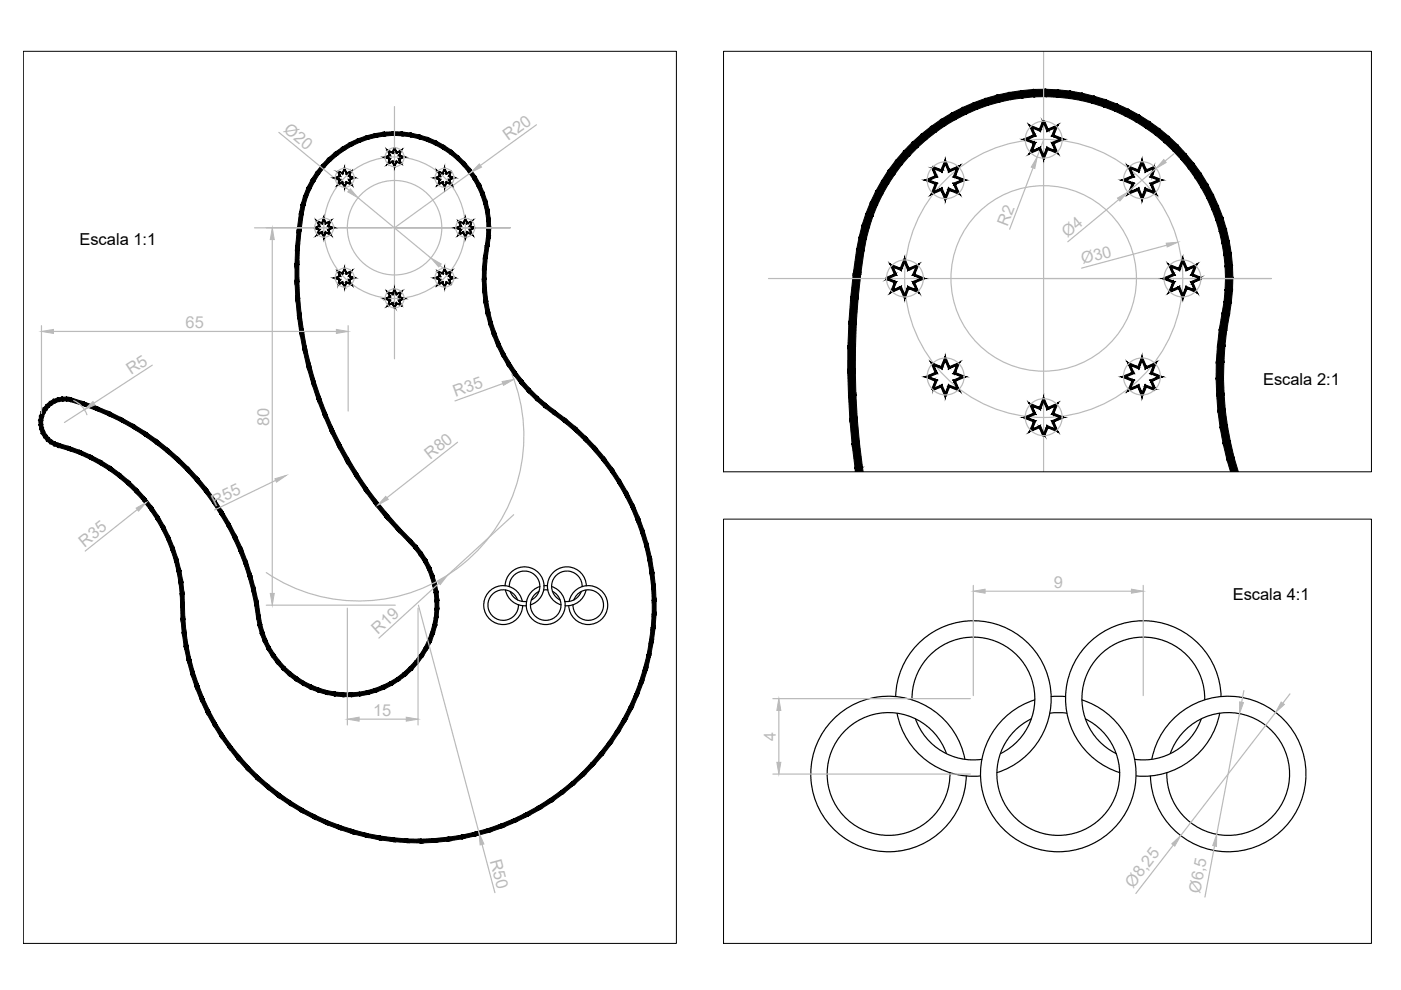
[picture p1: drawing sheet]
<svg xmlns="http://www.w3.org/2000/svg" width="297mm" height="210mm" viewBox="0 0 297 210" stroke-linecap="round" stroke-linejoin="round" font-family="sans-serif">
<defs><g id="words">
<g font-size="3.5" fill="#bababa">
<text x="60" y="27.8" transform="rotate(40 60 27.8)">Ø20</text>
<text x="107.8" y="30" transform="rotate(-36 107.8 30)">R20</text>
<text x="39.4" y="69.6">65</text>
<text x="27.8" y="79.6" transform="rotate(-33 27.8 79.6)">R5</text>
<text x="96.6" y="84.2" transform="rotate(-20 96.6 84.2)">R35</text>
<text x="57.1" y="90.3" transform="rotate(-90 57.1 90.3)">80</text>
<text x="91.2" y="97.5" transform="rotate(-38 91.2 97.5)">R80</text>
<text x="45.5" y="107.4" transform="rotate(-26 45.5 107.4)">R55</text>
<text x="17.9" y="116.1" transform="rotate(-39 17.9 116.1)">R35</text>
<text x="223.4" y="124.7">9</text>
<text x="80.1" y="134.6" transform="rotate(-42 80.1 134.6)">R19</text>
<text x="79.1" y="151.8">15</text>
<text x="164.5" y="157" transform="rotate(-90 164.5 157)">4</text>
<text x="103.8" y="182.5" transform="rotate(75 103.8 182.5)">R50</text>
<text x="240.2" y="188.4" transform="rotate(-52 240.2 188.4)">Ø8,25</text>
<text x="254.5" y="189.5" transform="rotate(-79 254.5 189.5)">Ø6,5</text>
</g>
<g font-size="3.5">
<text x="16.8" y="51.9">Escala 1:1</text>
<text x="267.8" y="81.7">Escala 2:1</text>
<text x="261.4" y="127.3">Escala 4:1</text>
</g>
<g font-size="3.4" fill="#bababa">
<text x="213.6" y="48" transform="rotate(-69 213.6 48)">R2</text>
<text x="226.3" y="50.4" transform="rotate(-39 226.3 50.4)">Ø4</text>
<text x="229.6" y="56" transform="rotate(-15 229.6 56)">Ø30</text>
</g>
</g></defs>
<!-- layer: 0 -->
<g fill="none" stroke="#000" stroke-width=".25">
<path d="M14.2 84.5a54.7 54.7 0 0 1 30.2 20.5M107.1 124.2a4.1 4.1 0 0 1 6.6-3.2 4.1 4.1 0 0 1-1.2 7.2M107.2 125.1a4.1 4.1 0 0 0 4.4 3.3M108 124.4a3.2 3.2 0 0 1 4.9-2.9 3.2 3.2 0 0 1-.3 5.7M108.2 125.4a3.2 3.2 0 0 0 3.5 2.1M109.7 127.2a3.2 3.2 0 0 0-5.2-1.3 3.2 3.2 0 0 0 .9 5.4 3.2 3.2 0 0 0 4.5-3.1M110.7 127.5a4.1 4.1 0 0 0-6.5-2.5 4.1 4.1 0 0 0 .6 7 4.1 4.1 0 0 0 6-3.6M114.3 125.4a3.2 3.2 0 0 0-1.1 4.9 3.2 3.2 0 0 0 5 0 3.2 3.2 0 0 0-1.1-4.9M114.5 124.4a4.1 4.1 0 0 0-2.1 6.3 4.1 4.1 0 0 0 6.6 0 4.1 4.1 0 0 0-2-6.3M115.3 125.1h.9M115.3 124.2h.8M120.7 127.5a4.1 4.1 0 0 1 6.5-2.5 4.1 4.1 0 0 1-.6 7 4.1 4.1 0 0 1-6-3.6"/>
<path d="M121.7 127.2a3.2 3.2 0 0 1 5.2-1.3 3.2 3.2 0 0 1-.9 5.4 3.2 3.2 0 0 1-4.5-3.1M123.2 125.4a3.2 3.2 0 0 1-3.5 2.1M123.4 124.4a3.2 3.2 0 0 0-4.9-2.9 3.2 3.2 0 0 0 .3 5.7M124.2 125.1a4.1 4.1 0 0 1-4.4 3.3M124.3 124.2a4.1 4.1 0 0 0-6.6-3.2 4.1 4.1 0 0 0 1.2 7.2M189.9 147.7a16.5 16.5 0 0 1 26.4-12.8 16.5 16.5 0 0 1-4.9 28.9M190.2 151.2a16.5 16.5 0 0 0 17.7 13.3M193.4 148.4a13 13 0 0 1 19.7-11.4 13 13 0 0 1-1 22.8M194.1 152.4a13 13 0 0 0 14.1 8.6M200.7 159.8a13 13 0 0 0-21.3-5.2 13 13 0 0 0 4 21.5 13 13 0 0 0 18-12.3M218.6 152.4a13 13 0 0 0-4.4 19.9 13 13 0 0 0 20.3 0 13 13 0 0 0-4.4-19.9M219.4 148.4a16.5 16.5 0 0 0-8.4 25.4 16.5 16.5 0 0 0 26.7 0 16.5 16.5 0 0 0-8.3-25.4"/>
<path d="M222.6 151.2l1.8-.1 1.8 .1M222.9 147.7h3M248.1 159.8a13 13 0 0 1 21.2-5.2 13 13 0 0 1-3.9 21.5 13 13 0 0 1-18-12.3M254.7 152.4a13 13 0 0 1-14.1 8.6M255.4 148.4a13 13 0 0 0-19.8-11.4 13 13 0 0 0 1.1 22.8M258.6 151.2a16.5 16.5 0 0 1-17.7 13.3M258.9 147.7a16.5 16.5 0 0 0-26.4-12.8 16.5 16.5 0 0 0 4.9 28.9M204.6 161a16.5 16.5 0 0 0-26.1-10.1 16.5 16.5 0 0 0 2.3 27.8 16.5 16.5 0 0 0 24.1-14.2M244.2 161a16.5 16.5 0 0 1 26.1-10.1 16.5 16.5 0 0 1-2.3 27.8 16.5 16.5 0 0 1-24.1-14.2"/>
</g>
<g fill="#000" stroke="#000" stroke-width=".21">
<path d="M71.6 36.4l.6 1-.5-1.1zM71.6 36.4l.6 1-.3-.1zM71.4 37.7l.8-.3-.3-.1zM70.8 37.7l1.1-.4-.5 .4zM70.8 37.7l1.4 .4-.8-.4zM70.8 37.7l1.4 .4-.3 .1zM71.9 38.2l-.1 .7 .4-.8zM71.9 38.2l-.1 .7-.3 .4zM71.8 38.9l-.3 .4 1.2-.7zM71.5 39.3l1.2-.7-.1 .2zM72.7 38.6l-.1 .2 .5 .6zM72.6 38.8l.5 .6v.5zM73.4 38.6l-.3 .8v.5zM73.4 38.6l.1 .2-.4 1.1zM73.4 38.6l.1 .2 .7 .1zM73.5 38.8l.7 .1 .4 .4zM73.9 38.1l.3 .8 .4 .4zM73.9 38.1l.3 .1 .4 1.1zM73.9 38.1l.3 .1 .5-.5zM74.2 38.2l.5-.5h.6zM73.9 37.4l.8 .3h.6zM73.9 37.4l.3-.1 1.1 .4zM74.2 36.5l-.3 .9 .3-.1zM74.2 36.5l.4-.3-.4 1.1zM73.4 36.9l1.2-.7zM73.5 36.6l1.1-.4-1.2 .7zM73.1 36l.3 .9 .1-.3zM73.1 35.5l.4 1.1-.4-.6zM73.1 35.5l-.4 1.4 .4-.9zM73.1 35.5l-.4 1.4-.1-.3zM71.6 36.4l1.1 .5-.1-.3zM71.7 36.2l.9 .4-1-.2z"/>
<path d="M83.6 31.3l-.3 1.2 .5-1.1zM83.6 31.3l-.3 1.2-.1-.3zM82.5 32.1l.8 .4-.1-.3zM82.1 31.8l1.1 .4-.7-.1zM82.1 31.8l.7 1.2-.3-.9zM82.1 31.8l.7 1.2-.3-.1zM81.9 33.3l.9-.3-.3-.1zM81.4 33.3l1.1-.4-.6 .4zM81.4 33.3l1.4 .4-.9-.4zM81.4 33.3l1.4 .4-.3 .1zM82.5 33.8v.7l.3-.8zM82.5 33.8v.7l-.4 .4zM82.1 34.9l1.2-.7-.8 .3zM82.1 34.9l1.2-.7-.1 .2zM83.3 34.2l-.1 .2 .4 .6zM83.2 34.4l.4 .6v.6zM84 34.2l-.4 .8v.6zM84 34.2l.1 .2-.5 1.2zM84 34.2l.1 .2 .8 .1zM84.1 34.4l.8 .1 .3 .4zM84.5 33.7l.7 1.2zM84.5 33.7l.3 .1 .4 1.1zM84.5 33.7l.3 .1 .5-.5zM84.8 33.8l.5-.5h.6zM84.5 33l.8 .3h.6zM84.5 33l.3-.1 1.1 .4zM84.9 32.1l-.4 .9 .3-.1zM85.2 31.8l-.4 1.1 .1-.8zM84 32.5l.9-.4 .3-.3zM84.1 32.2l1.1-.4-1.2 .7zM83.6 31.4l.4 1.1 .1-.3zM83.6 31.4l.2-.1 .3 .9z"/>
<path d="M94.6 36.9l1.1-.5-.1-.2zM94.7 36.6l.9-.4-1 .7zM94.3 36l.3 .9 .1-.3zM94.3 35.5l.4 1.1-.4-.6zM94.3 35.5l-.4 1.4 .4-.9zM94.3 35.5l-.4 1.4-.1-.3zM93 36.5l.9 .4-.1-.3zM92.7 36.2l1.1 .4-.8-.1zM92.7 36.2l.7 1.2-.4-.9zM92.7 36.2l.7 1.2-.2-.1zM92.6 37.7l.8-.3-.2-.1zM92 37.7l1.2-.4-.6 .4zM92 37.7l1.4 .4-.8-.4zM92 37.7l1.4 .4-.2 .1zM93.2 38.2l-.2 .7 .4-.8zM93.2 38.2l-.2 .7-.3 .4zM93 38.9l-.3 .4 1.2-.7zM92.7 39.3l1.2-.7-.1 .2zM93.9 38.6l-.1 .2 .5 .6zM93.8 38.8l.5 .6v.5zM94.6 38.6l-.3 .8v.5zM94.6 38.6l.1 .2-.4 1.1zM94.6 38.6l.1 .2 .7 .1zM94.7 38.8l.7 .1 .4 .4zM95.1 38.1l.3 .8 .4 .4zM95.1 38.1l.3 .1 .4 1.1zM95.1 38.1l.3 .1 .6-.5zM95.4 38.2l.6-.5h.5zM95.1 37.4l.9 .3h.5zM95.1 37.4l.3-.1 1.1 .4zM95.5 36.3l-.4 1.1 .3-.1zM95.5 36.3l.2 .1-.3 .9z"/>
<path d="M197.5 35.5l1.2 2-.8-2.1zM197.5 35.5l1.2 2-.5-.2zM197.1 38.2l1.6-.7-.5-.2zM196.1 38.2l2.1-.9-1.1 .9zM196.1 38.2l2.6 .7-1.6-.7zM196.1 38.2l2.6 .7-.5 .2zM198.2 39.1l-.1 1.5 .6-1.7zM198.2 39.1l-.1 1.5-.8 .7zM198.1 40.6l-.8 .7 2.4-1.5zM197.3 41.3l2.4-1.5-.2 .6zM199.7 39.8l-.2 .6 .9 1.1zM199.5 40.4l.9 1.1v1zM201.1 39.8l-.7 1.7v1zM201.1 39.8l.2 .6-.9 2.1zM201.1 39.8l.2 .6 1.5 .2zM201.3 40.4l1.5 .2 .7 .7zM202.1 38.9l.7 1.7 .7 .7zM202.1 38.9l.5 .2 .9 2.2zM202.1 38.9l.5 .2 1.2-.9zM202.6 39.1l1.2-.9h1zM202.1 37.5l1.7 .7h1zM202.1 37.5l.5-.2 2.2 .9zM202.8 35.8l-.7 1.7 .5-.2zM202.8 35.8l.7-.7-.9 2.2zM201.1 36.5l1.7-.7 .7-.7zM201.3 36l2.2-.9-2.4 1.4zM200.4 34.8l.7 1.7 .2-.5zM200.4 33.8l.9 2.2-.9-1.2zM200.4 33.8l-.7 2.7 .7-1.7zM200.4 33.8l-.7 2.7-.2-.5zM197.6 35.6l2.1 .9-.2-.5zM197.8 35.3l1.7 .7-1.9-.4z"/>
<path d="M221.1 25.6l-.5 2.3 .9-2.2zM221.1 25.6l-.5 2.3-.2-.6zM218.9 27.2l1.7 .7-.2-.6zM218.2 26.5l2.2 .8-1.5-.1zM218.2 26.5l1.4 2.3-.7-1.6zM218.2 26.5l1.4 2.3-.5-.2zM217.9 29.5l1.7-.7-.5-.2zM216.9 29.5l2.2-.9-1.2 .9zM216.9 29.5l2.7 .7-1.7-.7zM216.9 29.5l2.7 .7-.5 .2zM219.1 30.4l-.2 1.5 .7-1.7zM219.1 30.4l-.2 1.5-.7 .7zM218.2 32.6l2.4-1.4-1.7 .7zM218.2 32.6l2.4-1.4-.2 .5zM220.6 31.2l-.2 .5 .9 1.2zM220.4 31.7l.9 1.2v1zM222 31.2l-.7 1.7v1zM222 31.2l.2 .5-.9 2.2zM222 31.2l.2 .5 1.4 .2zM222.2 31.7l1.4 .2 .8 .7zM223 30.2l.6 1.7 .8 .7zM223 30.2l.5 .2 .9 2.2zM223 30.2l.5 .2 1.1-.9zM223.5 30.4l1.1-.9h1.1zM223 28.8l1.6 .7h1.1zM223 28.8l.5-.2 2.2 .9zM223.6 27.2l-.6 1.6 .5-.2zM223.6 27.2l.8-.7-.9 2.1zM222 27.9l1.6-.7 .8-.7zM222.2 27.3l2.2-.8-2.4 1.4zM221.1 25.7l.9 2.2 .2-.6zM221.1 25.7l.4-.1 .7 1.7z"/>
<path d="M242.8 36.5l2.1-.9-.1-.3zM243.1 36l1.7-.7-2 1.2zM242.1 34.8l.7 1.7 .3-.5zM242.1 33.8l1 2.2-1-1.2zM242.1 33.8l-.6 2.7 .6-1.7zM242.1 33.8l-.6 2.7-.3-.5zM239.8 35.8l1.7 .7-.3-.5zM239 35.1l2.2 .9-1.4-.2zM239 35.1l1.5 2.4-.7-1.7zM239 35.1l1.5 2.4-.5-.2zM238.8 38.2l1.7-.7-.5-.2zM237.8 38.2l2.2-.9-1.2 .9zM237.8 38.2l2.7 .7-1.7-.7zM237.8 38.2l2.7 .7-.5 .2zM240 39.1l-.2 1.5 .7-1.7zM240 39.1l-.2 1.5-.8 .7zM239.8 40.6l-.8 .7 2.5-1.5zM239 41.3l2.5-1.5-.3 .6zM241.5 39.8l-.3 .6 .9 1.1zM241.2 40.4l.9 1.1v1zM242.8 39.8l-.7 1.7v1zM242.8 39.8l.3 .6-1 2.1zM242.8 39.8l.3 .6 1.4 .2zM243.1 40.4l1.4 .2 .7 .7zM243.8 38.9l.7 1.7 .7 .7zM243.8 38.9l.5 .2 .9 2.2zM243.8 38.9l.5 .2 1.2-.9zM244.3 39.1l1.2-.9h1zM243.8 37.5l1.7 .7h1zM243.8 37.5l.5-.2 2.2 .9zM244.7 35.4l-.9 2.1 .5-.2zM244.7 35.4l.4 .1-.8 1.8z"/>
<path d="M63.5 45.2l.8 .1-1.3 3.5zM64.3 45.3l-1.3 3.5 .8 .1zM63 48.8l.8 .1-1.1 3.5zM63.8 48.9l-1.1 3.5 .8 .1zM62.7 52.4l.8 .1-.9 3.5zM63.5 52.5l-.9 3.5h.8zM62.6 56h.8l-.8 3.7zM63.4 56l-.8 3.7 .8-.1zM62.6 59.7l.8-.1-.7 3.7zM63.4 59.6l-.7 3.7 .8-.1zM62.7 63.3l.8-.1-.4 3.7zM63.5 63.2l-.4 3.7 .8-.1zM63.1 66.9l.8-.1-.3 3.7zM63.9 66.8l-.3 3.7 .8-.1zM63.6 70.5l.8-.1-.2 3.7zM64.4 70.4l-.2 3.7 .8-.1zM64.2 74.1l.8-.1 .1 3.7zM65 74l.1 3.7 .8-.2zM65.1 77.7l.8-.2 .2 3.7zM65.9 77.5l.2 3.7 .7-.3zM66.1 81.2l.7-.3 .4 3.7zM66.8 80.9l.4 3.7 .8-.2zM67.2 84.6l.8-.2 .5 3.6zM68 84.4l.5 3.6 .7-.3zM68.5 88l.7-.3 .8 3.7zM69.2 87.7l.8 3.7 .7-.4zM70 91.4l.7-.4 .9 3.6zM70.7 91l.9 3.6 .7-.3zM71.6 94.6l.7-.3 1 3.5zM72.3 94.3l1 3.5 .7-.4zM73.3 97.8l.7-.4 1.2 3.5zM74 97.4l1.2 3.5 .7-.4zM75.2 100.9l.7-.4 1.3 3.5zM75.9 100.5l1.3 3.5 .7-.5zM77.2 104l.7-.5 1.5 3.4zM77.9 103.5l1.5 3.4 .6-.5zM79.4 106.9l.6-.5 1.7 3.3zM80 106.4l1.7 3.3 .6-.5zM81.7 109.7l.6-.5 1.8 3.2zM82.3 109.2l1.8 3.2 .6-.5zM84.1 112.4l.6-.5 2 3.1zM84.7 111.9l2 3.1 .5-.5z"/>
<path d="M64.7 43.5l-.4 1.8-.8-.1zM63.9 43.3l-.4 1.9 1.2-1.7zM65.2 41.7l-.5 1.8-.8-.2zM64.4 41.5l-.5 1.8 1.3-1.6zM64.4 41.5l1.5-1.5-.7 1.7zM65.1 39.7l-.7 1.8 1.5-1.5zM65.1 39.7l1.6-1.3-.8 1.6zM66 38l-.9 1.7 1.6-1.3zM66 38l1.7-1.1-1 1.5zM67.1 36.4l-1.1 1.6 1.7-1.1zM67.1 36.4l1.8-1-1.2 1.5zM68.3 34.9l-1.2 1.5 1.8-1zM68.3 34.9l1.8-.8-1.2 1.3zM69.6 33.5l-1.3 1.4 1.8-.8zM69.6 33.5l1.9-.6-1.4 1.2zM69.6 33.5l1.9-.6-.5-.6zM71 32.3l2-.4-1.5 1zM71 32.3l2-.4-.4-.7zM72.6 31.2l2-.3-1.6 1zM72.6 31.2l2-.3-.4-.7zM74.2 30.2h2l-1.6 .7zM74.2 30.2h2l-.3-.8zM75.9 29.4l2.1 .1-1.8 .7zM75.9 29.4l2.1 .1-.2-.7zM77.8 28.8l1.9 .3-1.7 .4zM77.8 28.8l1.9 .3-.1-.8zM79.6 28.3l2 .5-1.9 .3zM79.6 28.3l2 .5-.1-.8zM81.5 28l1.9 .7-1.8 .1zM81.5 28l1.9 .7v-.8zM83.4 27.9l1.8 .9-1.8-.1zM83.4 27.9l1.8 .9 .1-.8zM85.3 28l1.7 1-1.8-.2zM85.3 28l1.7 1 .2-.8zM87.2 28.2l1.6 1.2-1.8-.4zM87.2 28.2l1.6 1.2 .3-.7zM89.1 28.7l1.5 1.3-1.8-.6zM89.1 28.7l1.5 1.3 .2-.8zM90.8 29.2l1.4 1.5-1.6-.7zM90.8 29.2l1.4 1.5 .4-.7zM92.6 30l1.2 1.6-1.6-.9zM92.6 30l1.2 1.6 .5-.7zM94.3 30.9l1.1 1.7-1.6-1zM94.3 30.9l1.1 1.7 .5-.6zM95.9 32l.9 1.8-1.4-1.2zM95.9 32l.9 1.8 .5-.6zM97.3 33.2l.8 1.9-1.3-1.3zM97.3 33.2l.8 1.9 .6-.6zM98.1 35.1l.6-.6 .6 1.9zM98.7 34.5l.6 1.9 .6-.4zM99.3 36.4l.6-.4 .4 2zM99.9 36l.4 2 .7-.5zM100.3 38l.7-.5 .2 2.1zM101 37.5l.2 2.1 .7-.4zM101.2 39.6l.7-.4v2zM101.9 39.2v2l.8-.2zM101.9 41.2l.8-.2-.2 2zM102.7 41l-.2 2 .8-.2zM102.5 43l.8-.2-.4 2zM103.3 42.8l-.4 2 .8-.2zM102.9 44.8l.8-.2-.5 2zM103.7 44.6l-.5 2 .8-.1zM103.2 46.6l.8-.1-.8 1.9zM104 46.5l-.8 1.9h.8zM103.2 48.4h.8l-.8 1.8zM104 48.4l-.8 1.8 .8 .1zM103.2 50.2l.8 .1-1.1 1.8zM104 50.3l-1.1 1.8 .8 .1zM102.9 52.1l.8 .1-1.2 2.2zM103.7 52.2l-1.2 2.2 .8 .1zM102.5 54.4l.8 .1-1 2.3zM103.3 54.5l-1 2.3 .8 .1zM102.3 56.8l.8 .1-.8 2.3zM103.1 56.9l-.8 2.3h.7zM102.3 59.2h.7l-.7 2.4zM103 59.2l-.7 2.4 .9-.1zM102.3 61.6l.9-.1-.6 2.5zM103.2 61.5l-.6 2.5 .8-.2zM102.6 64l.8-.2-.4 2.5zM103.4 63.8l-.4 2.5 .8-.1zM103 66.3l.8-.1-.2 2.4zM103.8 66.2l-.2 2.4 .8-.2zM103.6 68.6l.8-.2v2.5zM104.4 68.4v2.5l.7-.2zM104.4 70.9l.7-.2 .2 2.5zM105.1 70.7l.2 2.5 .7-.4zM105.3 73.2l.7-.4 .3 2.5zM106 72.8l.3 2.5 .7-.4zM106.3 75.3l.7-.4 .5 2.5zM107 74.9l.5 2.5 .7-.4zM107.5 77.4l.7-.4 .6 2.4zM108.2 77l.6 2.4 .7-.5zM108.8 79.4l.7-.5 .8 2.4zM109.5 78.9l.8 2.4 .6-.5zM110.3 81.3l.6-.5 .9 2.3zM110.9 80.8l.9 2.3 .6-.6zM111.8 83.1l.6-.6 1.2 2.3zM112.4 82.5l1.2 2.3 .5-.6zM114.1 84.2l1.2 2.1-1.7-1.5zM114.1 84.2l1.2 2.1 .6-.6zM115.9 85.7l1.3 2.1-1.9-1.5zM115.9 85.7l1.3 2.1 .5-.7z"/>
<path d="M66.7 48.2v.2l1.1 .3zM66.7 48.4l1.1 .3-.3 .1zM67.5 48.8v.7l.3-.8zM67.5 48.8v.7l-.4 .4zM67.5 49.5l-.4 .4 1.2-.8zM67.1 49.9l1.2-.8-.1 .3zM68.3 49.1l-.1 .3 .5 .6zM68.2 49.4l.5 .6v.5zM69 49.1l-.3 .9v.5zM69 49.1l.1 .3-.4 1.1zM69 49.1l.1 .3 .7 .1zM69.1 49.4l.7 .1 .4 .4zM69.5 48.7l.3 .8 .4 .4zM69.5 48.7l.3 .1 .4 1.1zM69.5 48.7l.3 .1 .5-.5zM69.8 48.8l.5-.5h.6zM69.5 48l.8 .3h.6zM69.5 48l.3-.1 1.1 .4zM69.8 47.1l-.3 .9 .3-.1zM69.8 47.1l.4-.4-.4 1.2zM69 47.5l.8-.4 .4-.4zM69.1 47.2l1.1-.5-1.2 .8zM68.7 46.6l.3 .9 .1-.3zM68.7 46.1l.4 1.1-.4-.6zM68.7 46.1l-.4 1.4 .4-.9zM68.7 46.1l-.4 1.4-.1-.3zM67.5 47.1l.8 .4-.1-.3zM67.1 46.7l1.1 .5-.7-.1zM67.1 46.7l.7 1.3-.3-.9zM67.1 46.7l.7 1.3-.3-.1zM66.7 48.4l1.1-.4-.3-.1zM66.7 48.2l.8-.3-.8 .5z"/>
<path d="M99.5 48l1.1 .4 .1-.2zM99.5 48l.3-.1 .9 .3zM99.9 47.1l-.4 .9 .3-.1zM99.9 47.1l.3-.4-.4 1.2zM99 47.5l.9-.4 .3-.4zM99.1 47.2l1.1-.5-1.2 .8zM98.7 46.6l.3 .9 .1-.3zM98.7 46.1l.4 1.1-.4-.6zM98.7 46.1l-.4 1.4 .4-.9zM98.7 46.1l-.4 1.4-.1-.3zM97.4 47.1l.9 .4-.1-.3zM97.1 46.7l1.1 .5-.8-.1zM97.1 46.7l.7 1.3zM97.1 46.7l.7 1.3-.3-.1zM97 48.3l.8-.3-.3-.1zM96.4 48.3l1.1-.4-.5 .4zM96.4 48.3l1.4 .4-.8-.4zM96.4 48.3l1.4 .4-.3 .1zM97.5 48.8l-.1 .7 .4-.8zM97.5 48.8l-.1 .7-.3 .4zM97.4 49.5l-.3 .4 1.2-.8zM97.1 49.9l1.2-.8-.1 .3zM98.3 49.1l-.1 .3 .5 .6zM98.2 49.4l.5 .6v.5zM99 49.1l-.3 .9v.5zM99 49.1l.1 .3-.4 1.1zM99 49.1l.1 .3 .8 .1zM99.1 49.4l.8 .1 .3 .4zM99.5 48.7l.4 .8 .3 .4zM99.5 48.7l.3 .1 .4 1.1zM99.5 48.7l.3 .1 .8-.6zM99.8 48.8l.8-.6 .1 .2z"/>
<path d="M181.6 52.8l1.6 .3-2.3 4.9zM183.2 53.1l-2.3 4.9 1.6 .2zM180.9 58l1.6 .2-2.1 4.9zM182.5 58.2l-2.1 4.9 1.5 .1zM180.4 63.1l1.5 .1-1.9 5.1zM181.9 63.2l-1.9 5.1 1.6 .1zM180 68.3l1.6 .1-1.8 5.1zM181.6 68.4l-1.8 5.1h1.6zM179.8 73.5h1.6l-1.7 5.2zM181.4 73.5l-1.7 5.2h1.6zM179.7 78.7h1.6l-1.4 5.1zM181.3 78.7l-1.4 5.1h1.6zM179.9 83.8h1.6l-1.3 5.2zM181.5 83.8l-1.3 5.2 1.6-.1zM180.2 89l1.6-.1-1.1 5.3zM181.8 88.9l-1.1 5.3 1.5-.2zM180.7 94.2l1.5-.2-.9 5.3zM182.2 94l-.9 5.3 1.6-.2zM181.3 99.3l1.6-.2-1.5 .9zM181.4 100h1.6l-.1-.9z"/>
<path d="M183.7 50.6l-.5 2.5-1.6-.3zM182.1 50.3l-.5 2.5 2.1-2.2zM182.1 50.3l2.2-2.1-.6 2.4zM182.8 47.8l-.7 2.5 2.2-2.1zM182.8 47.8l2.3-2-.8 2.4zM183.6 45.3l-.8 2.5 2.3-2zM183.6 45.3l2.4-1.8-.9 2.3zM184.6 42.9l-1 2.4 2.4-1.8zM184.6 42.9l2.5-1.7-1.1 2.3zM185.7 40.5l-1.1 2.4 2.5-1.7zM185.7 40.5l2.6-1.4-1.2 2.1zM187 38.3l-1.3 2.2 2.6-1.4zM187 38.3l2.7-1.3-1.4 2.1zM188.4 36.1l-1.4 2.2 2.7-1.3zM188.4 36.1l2.8-1.1-1.5 2zM189.9 34l-1.5 2.1 2.8-1.1zM189.9 34l2.9-.9-1.6 1.9zM191.6 32l-1.7 2 2.9-.9zM191.6 32l2.9-.7-1.7 1.8zM193.4 30.1l-1.8 1.9 2.9-.7zM193.4 30.1l3-.5-1.9 1.7zM193.4 30.1l3-.5-1-1.2zM195.4 28.4l3-.3-2 1.5zM195.4 28.4l3-.3-1-1.3zM197.4 26.8l3-.2-2 1.5zM197.4 26.8l3-.2-.9-1.3zM199.5 25.3l3.1 .1-2.2 1.2zM199.5 25.3l3.1 .1-.8-1.4zM201.8 24l3 .2-2.2 1.2zM201.8 24l3 .2-.7-1.4zM204.1 22.8l3 .4-2.3 1zM204.1 22.8l3 .4-.6-1.4zM206.5 21.8l2.9 .6-2.3 .8zM206.5 21.8l2.9 .6-.5-1.5zM208.9 20.9l2.9 .8-2.4 .7zM208.9 20.9l2.9 .8-.4-1.5zM211.4 20.2l2.9 .9-2.5 .6zM211.4 20.2l2.9 .9-.3-1.5zM214 19.6l2.7 1.2-2.4 .3zM214 19.6l2.7 1.2-.1-1.6zM216.6 19.2l2.6 1.3-2.5 .3zM216.6 19.2l2.6 1.3-.1-1.5zM219.1 19l2.6 1.5h-2.5zM219.1 19l2.6 1.5v-1.6zM221.7 18.9l2.5 1.7-2.5-.1zM221.7 18.9l2.5 1.7 .2-1.5zM224.4 19.1l2.3 1.8-2.5-.3zM224.4 19.1l2.3 1.8 .2-1.6zM226.9 19.3l2.3 2-2.5-.4zM226.9 19.3l2.3 2 .3-1.5zM229.5 19.8l2.1 2.1-2.4-.6zM229.5 19.8l2.1 2.1 .4-1.5zM232 20.4l2 2.2-2.4-.7zM232 20.4l2 2.2 .5-1.4zM234.5 21.2l1.8 2.3-2.3-.9zM234.5 21.2l1.8 2.3 .6-1.4zM236.9 22.1l1.7 2.5-2.3-1.1zM236.9 22.1l1.7 2.5 .7-1.4zM239.3 23.2l1.5 2.6-2.2-1.2zM239.3 23.2l1.5 2.6 .8-1.4zM241.6 24.4l1.3 2.7-2.1-1.3zM241.6 24.4l1.3 2.7 .9-1.3zM243.8 25.8l1.1 2.8-2-1.5zM243.8 25.8l1.1 2.8 1-1.3zM245.9 27.3l.9 2.9-1.9-1.6zM245.9 27.3l.9 2.9 1.1-1.2zM247.9 29l.8 2.9-1.9-1.7zM247.9 29l.8 2.9 1.1-1.1zM248.7 31.9l1.1-1.1 .5 2.9zM249.8 30.8l.5 2.9 1.2-1zM250.3 33.7l1.2-1 .5 3zM251.5 32.7l.5 3 1.2-1zM252 35.7l1.2-1 .2 3zM253.2 34.7l.2 3 1.3-.9zM253.4 37.7l1.3-.9v3zM254.7 36.8v3l1.4-.7zM254.7 39.8l1.4-.7-.2 2.9zM256.1 39.1l-.2 2.9 1.4-.6zM255.9 42l1.4-.6-.4 2.9zM257.3 41.4l-.4 2.9 1.4-.6zM256.9 44.3l1.4-.6-.5 3zM258.3 43.7l-.5 3 1.5-.6zM257.8 46.7l1.5-.6-.8 3zM259.3 46.1l-.8 3 1.5-.5zM258.5 49.1l1.5-.5-.9 2.9zM260 48.6l-.9 2.9 1.5-.3zM259.1 51.5l1.5-.3-1.1 2.8zM260.6 51.2l-1.1 2.8 1.6-.2zM259.5 54l1.6-.2-1.4 2.6zM261.1 53.8l-1.4 2.6 1.6-.1zM259.7 56.4l1.6-.1-1.5 2.6zM261.3 56.3l-1.5 2.6h1.6zM259.8 58.9h1.6l-1.7 2.5zM261.4 58.9l-1.7 2.5 1.6 .2zM259.7 61.4l1.6 .2-1.8 2.3zM261.3 61.6l-1.8 2.3 1.6 .2zM259.5 63.9l1.6 .2-2 2.3zM261.1 64.1l-2 2.3 1.6 .3zM259.1 66.4l1.6 .3-2.2 3.1zM260.7 66.7l-2.2 3.1 1.6 .3zM258.5 69.8l1.6 .3-2 3.2zM260.1 70.1l-2 3.2 1.6 .1zM258.1 73.3l1.6 .1-1.8 3.4zM259.7 73.4l-1.8 3.4h1.6zM257.9 76.8h1.6l-1.7 3.4zM259.5 76.8l-1.7 3.4h1.6zM257.8 80.2h1.6l-1.4 3.5zM259.4 80.2l-1.4 3.5 1.5-.1zM258 83.7l1.5-.1-1.3 3.6zM259.5 83.6l-1.3 3.6 1.6-.2zM258.2 87.2l1.6-.2-1.1 3.6zM259.8 87l-1.1 3.6 1.6-.2zM258.7 90.6l1.6-.2-1 3.6zM260.3 90.4l-1 3.6 1.6-.3zM259.3 94l1.6-.3-.8 3.7zM260.9 93.7l-.8 3.7 1.5-.4zM260.1 97.4l1.5-.4-.7 3zM261.6 97l-.7 3h1.6z"/>
<path d="M188 58.8l-.1 .4 2.2 .5zM187.9 59.2l2.2 .5-.5 .2zM189.6 59.9l-.2 1.5 .7-1.7zM189.6 59.9l-.2 1.5-.7 .7zM189.4 61.4l-.7 .7 2.4-1.4zM188.7 62.1l2.4-1.4-.2 .5zM191.1 60.7l-.2 .5 .9 1.2zM190.9 61.2l.9 1.2v1zM192.5 60.7l-.7 1.7v1zM192.5 60.7l.2 .5-.9 2.2zM192.5 60.7l.2 .5 1.5 .2zM192.7 61.2l1.5 .2 .7 .7zM193.4 59.7l.8 1.7 .7 .7zM193.4 59.7l.6 .2 .9 2.2zM193.4 59.7l.6 .2 1.1-.8zM194 59.9l1.1-.8h1.1zM193.4 58.3l1.7 .8h1.1zM193.4 58.3l.6-.2 2.2 1zM194.2 56.7l-.8 1.6 .6-.2zM194.2 56.7l.7-.7-.9 2.1zM192.5 57.4l1.7-.7 .7-.7zM192.7 56.9l2.2-.9-2.4 1.4zM191.8 55.7l.7 1.7 .2-.5zM191.8 54.7l.9 2.2-.9-1.2zM191.8 54.7l-.7 2.7 .7-1.7zM191.8 54.7l-.7 2.7-.2-.5zM189.4 56.7l1.7 .7-.2-.5zM188.7 56l2.2 .9-1.5-.2zM188.7 56l1.4 2.3-.7-1.6zM188.7 56l1.4 2.3-.5-.2zM188 59.2l2.1-.9-.5-.2zM187.9 58.8l1.7-.7-1.6 1.1z"/>
<path d="M252.5 58.3l2.1 .9 .1-.4zM252.5 58.3l.5-.2 1.7 .7zM253.1 56.7l-.6 1.6 .5-.2zM253.1 56.7l.8-.7-.9 2.1zM251.5 57.4l1.6-.7 .8-.7zM251.7 56.9l2.2-.9-2.4 1.4zM250.8 55.7l.7 1.7 .2-.5zM250.8 54.7l.9 2.2-.9-1.2zM250.8 54.7l-.7 2.7 .7-1.7zM250.8 54.7l-.7 2.7-.2-.5zM248.4 56.7l1.7 .7-.2-.5zM247.7 56l2.2 .9-1.5-.2zM247.7 56l1.4 2.3-.7-1.6zM247.7 56l1.4 2.3-.5-.2zM247.4 59.1l1.7-.8-.5-.2zM246.4 59.1l2.2-1-1.2 1zM246.4 59.1l2.7 .6-1.7-.6zM246.4 59.1l2.7 .6-.5 .2zM248.6 59.9l-.2 1.5 .7-1.7zM248.6 59.9l-.2 1.5-.7 .7zM248.4 61.4l-.7 .7 2.4-1.4zM247.7 62.1l2.4-1.4-.2 .5zM250.1 60.7l-.2 .5 .9 1.2zM249.9 61.2l.9 1.2v1zM251.5 60.7l-.7 1.7v1zM251.5 60.7l.2 .5-.9 2.2zM251.5 60.7l.2 .5 1.4 .2zM251.7 61.2l1.4 .2 .8 .7zM252.5 59.7l.6 1.7 .8 .7zM252.5 59.7l.5 .2 .9 2.2zM252.5 59.7l.5 .2 1.6-1.1zM253 59.9l1.6-1.1 .1 .4z"/>
<path d="M71.6 60.2l.1 .2 1-.6zM71.7 60.4l1-.6-.1 .2zM72.7 59.8l-.1 .2 .5 .6zM72.6 60l.5 .6v.5zM73.4 59.8l-.3 .8v.5zM73.4 59.8l.1 .2-.4 1.1zM73.4 59.8l.1 .2 .7 .1zM73.5 60l.7 .1 .4 .4zM73.9 59.3l.3 .8 .4 .4zM73.9 59.3l.3 .1 .4 1.1zM73.9 59.3l.3 .1 .5-.5zM74.2 59.4l.5-.5h.6zM73.9 58.6l.8 .3h.6zM73.9 58.6l.3-.1 1.1 .4zM74.2 57.7l-.3 .9 .3-.1zM74.2 57.7l.4-.3-.4 1.1zM73.4 58.1l.8-.4 .4-.3zM73.5 57.8l1.1-.4-1.2 .7zM73.1 57.2l.3 .9 .1-.3zM73.1 56.7l.4 1.1-.4-.6zM73.1 56.7l-.4 1.4 .4-.9zM73.1 56.7l-.4 1.4-.1-.3zM71.8 57.7l.9 .4-.1-.3zM71.5 57.4l1.1 .4-.8-.1zM71.5 57.4l.7 1.2zM71.5 57.4l.7 1.2-.3-.1zM71.4 58.9l.8-.3-.3-.1zM70.8 58.9l1.1-.4-.5 .4zM70.8 58.9l1.4 .4-.8-.4zM70.8 58.9l1.4 .4-.3 .1zM71.9 59.4l-.2 1 .5-1.1zM71.9 59.4l-.2 1-.1-.1z"/>
<path d="M84 64.2l-.4 1 .2 .1zM84 64.2l.1 .2-.3 .9zM84 64.2l.1 .2 .8 .1zM84.1 64.4l.8 .1 .3 .4zM84.5 63.7l.7 1.2zM84.5 63.7l.3 .1 .4 1.1zM84.5 63.7l.3 .1 .5-.5zM84.8 63.8l.5-.5h.6zM84.5 62.9l.8 .4h.6zM84.5 62.9h.3l1.1 .4zM84.9 62.1l-.4 .8h.3zM84.9 62.1l.3-.3-.4 1.1zM84 62.5l.9-.4 .3-.3zM84.1 62.2l1.1-.4-1.2 .7zM83.6 61.6l.4 .9 .1-.3zM83.6 61.1l.5 1.1-.5-.6zM83.6 61.1l-.3 1.4 .3-.9zM83.6 61.1l-.3 1.4-.1-.3zM82.5 62.1l.8 .4-.1-.3zM82.1 61.8l1.1 .4-.7-.1zM82.1 61.8l.7 1.1-.3-.8zM82.1 61.8l.7 1.1h-.3zM81.9 63.3l.9-.4h-.3zM81.4 63.3l1.1-.4-.6 .4zM81.4 63.3l1.4 .4-.9-.4zM81.4 63.3l1.4 .4-.3 .1zM82.5 63.8v.7l.3-.8zM82.5 63.8v.7l-.4 .4zM82.5 64.5l-.4 .4 1.2-.7zM82.1 64.9l1.2-.7-.1 .2zM83.3 64.2l-.1 .2 .6 .8zM83.2 64.4l.6 .8-.2 .1z"/>
<path d="M95.1 59.3l.4 1.1 .2-.1zM95.1 59.3l.3 .1 .3 .9zM95.1 59.3l.3 .1 .6-.5zM95.4 59.4l.6-.5h.5zM95.1 58.6l.9 .3h.5zM95.1 58.6l.3-.1 1.1 .4zM95.4 57.7l-.3 .9 .3-.1zM95.4 57.7l.4-.3-.4 1.1zM94.6 58.1l.8-.4 .4-.3zM94.7 57.8l1.1-.4-1.2 .7zM94.3 57.2l.3 .9 .1-.3zM94.3 56.7l.4 1.1-.4-.6zM94.3 56.7l-.4 1.4 .4-.9zM94.3 56.7l-.4 1.4-.1-.3zM93 57.7l.9 .4-.1-.3zM92.7 57.4l1.1 .4-.8-.1zM92.7 57.4l.7 1.2zM92.7 57.4l.7 1.2-.2-.1zM92.6 58.9l.8-.3-.2-.1zM92 58.9l1.2-.4-.6 .4zM92 58.9l1.4 .4-.8-.4zM92 58.9l1.4 .4-.2 .1zM93.2 59.4l-.2 .7 .4-.8zM93.2 59.4l-.2 .7-.3 .4zM93 60.1l-.3 .4 1.2-.7zM92.7 60.5l1.2-.7-.1 .2zM93.9 59.8l-.1 .2 .5 .6zM93.8 60l.5 .6v.5zM94.6 59.8l-.3 .8v.5zM94.6 59.8l.1 .2-.4 1.1zM94.6 59.8l.1 .2 1 .2zM94.7 60l1 .2-.1 .2z"/>
<path d="M11.8 93.8l.7 .2-.2 .8zM11.8 93.8l-.4 .7 .9 .3zM11 93.4l.8 .4-.4 .7zM11 93.4l-.4 .6 .8 .5zM10.4 92.8l.6 .6-.4 .6zM10.4 92.8l-.6 .6 .8 .6zM9.9 92.2l.5 .6-.6 .6zM9.3 92.7l.5 .7 .1-1.2zM9.5 91.5l.4 .7-.6 .5zM8.7 91.9l.6 .8 .2-1.2zM9.2 90.8l.3 .7-.8 .4zM8.5 91l.2 .9 .5-1.1zM9 90l.2 .8-.7 .2zM8.3 90l.2 1 .5-1zM9 89.2v.8h-.7zM8.2 89.1l.1 .9 .7-.8zM8.2 89.1l1-.7-.2 .8zM8.4 88.2l-.2 .9 1-.7zM8.4 88.2l1.1-.6-.3 .8zM8.7 87.3l-.3 .9 1.1-.6zM8.7 87.3l1.2-.3-.4 .6zM9.2 86.5l-.5 .8 1.2-.3zM9.2 86.5l1.2-.2-.5 .7zM9.8 85.8l-.6 .7 1.2-.2zM9.8 85.8h1.2l-.6 .5zM9.8 85.8h1.2l-.4-.7zM10.6 85.1l1.1 .3-.7 .4zM10.6 85.1l1.1 .3-.3-.7zM11.4 84.7l1.1 .4-.8 .3zM11.4 84.7l1.1 .4-.2-.7zM12.3 84.4l1 .6-.8 .1zM12.3 84.4l1 .6-.1-.8zM13.2 84.2l.9 .8h-.8zM13.2 84.2l.9 .8 .1-.8zM14.2 84.2l.7 .9-.8-.1zM14.2 84.2l.7 .9 .2-.7zM15.1 84.4l2.5 1.6-2.7-.9zM15.1 84.4l2.5 1.6 .3-.7zM17.9 85.3l2.5 1.7-2.8-1zM17.9 85.3l2.5 1.7 .3-.7zM20.7 86.3l2.4 1.8-2.7-1.1zM20.7 86.3l2.4 1.8 .3-.7zM23.4 87.4l2.3 2-2.6-1.3zM23.4 87.4l2.3 2 .3-.7zM26 88.7l2.2 2.1-2.5-1.4zM26 88.7l2.2 2.1 .4-.6zM28.6 90.2l2.1 2.2-2.5-1.6zM28.6 90.2l2.1 2.2 .4-.7zM31.1 91.7l1.9 2.4-2.3-1.7zM31.1 91.7l1.9 2.4 .5-.7zM33.5 93.4l1.8 2.5-2.3-1.8zM33.5 93.4l1.8 2.5 .5-.6zM35.8 95.3l1.7 2.5-2.2-1.9zM35.8 95.3l1.7 2.5 .5-.6zM38 97.2l1.6 2.7-2.1-2.1zM38 97.2l1.6 2.7 .6-.6zM39.6 99.9l.6-.6 1.3 2.7zM40.2 99.3l1.3 2.7 .6-.5zM41.5 102l.6-.5 1.3 2.8zM42.1 101.5l1.3 2.8 .6-.5zM43.4 104.3l.6-.5 1.1 2.8zM44 103.8l1.1 2.8 .6-.5zM45.1 106.6l.6-.5 1 3zM45.7 106.1l1 3 .7-.5zM46.7 109.1l.7-.5 .8 2.9zM47.4 108.6l.8 2.9 .6-.3zM48.2 111.5l.6-.3 .7 2.9zM48.8 111.2l.7 2.9 .7-.3zM49.5 114.1l.7-.3 .5 3zM50.2 113.8l.5 3 .7-.3zM50.7 116.8l.7-.3 .3 3zM51.4 116.5l.3 3 .8-.2zM51.7 119.5l.8-.2 .1 3zM52.5 119.3l.1 3 .8-.3zM52.6 122.3l.8-.3v3.1zM53.4 122v3.1l.7-.2zM53.4 125.1l.7-.2-.1 3zM54.1 124.9l-.1 3 .8-.1zM54 127.9l.8-.1-.4 3zM54.8 127.8l-.4 3 .8-.1zM54.4 130.8l.8-.1-.5 1.9zM55.2 130.7l-.5 1.9 .8-.2zM54.7 132.6l.8-.2-.3 1.9zM55.5 132.4l-.3 1.9 .8-.2zM55.2 134.3l.8-.2-.2 1.9zM56 134.1l-.2 1.9 .7-.3zM55.8 136l.7-.3 .1 1.9zM56.5 135.7l.1 1.9 .7-.4zM56.6 137.6l.7-.4 .3 1.9zM57.3 137.2l.3 1.9 .6-.4zM57.6 139.1l.6-.4 .4 1.9zM58.2 138.7l.4 1.9 .7-.5zM58.6 140.6l.7-.5 .5 1.8zM59.3 140.1l.5 1.8 .6-.5zM59.8 141.9l.6-.5 .8 1.8zM60.4 141.4l.8 1.8 .5-.7zM61.7 142.5l.9 1.8-1.4-1.1zM61.7 142.5l.9 1.8 .5-.7zM63.1 143.6l1 1.6-1.5-.9zM63.1 143.6l1 1.6 .4-.7zM64.5 144.5l1.2 1.6-1.6-.9zM64.5 144.5l1.2 1.6 .4-.8zM66.1 145.3l1.3 1.4-1.7-.6zM66.1 145.3l1.3 1.4 .2-.8zM67.6 145.9l1.5 1.3-1.7-.5zM67.6 145.9l1.5 1.3 .2-.8zM69.3 146.4l1.6 1.1-1.8-.3zM69.3 146.4l1.6 1.1 .1-.8zM71 146.7l1.7 1-1.8-.2zM71 146.7l1.7 1v-.8zM72.7 146.9l1.8 .8h-1.8zM72.7 146.9l1.8 .8v-.8zM74.5 146.9l1.8 .6-1.8 .2zM74.5 146.9l1.8 .6-.1-.7zM76.2 146.8l1.8 .4-1.7 .3zM76.2 146.8l1.8 .4-.1-.8zM77.9 146.4l1.9 .3-1.8 .5zM77.9 146.4l1.9 .3-.3-.7zM79.5 146l2 .1-1.7 .6zM79.5 146l2 .1-.4-.8zM81.1 145.3h2l-1.6 .8zM81.1 145.3h2l-.4-.7zM82.7 144.6l1.9-.3-1.5 1zM82.7 144.6l1.9-.3-.4-.6zM84.2 143.7l1.8-.4-1.4 1zM84.2 143.7l1.8-.4-.5-.7zM85.5 142.6l1.9-.6-1.4 1.3zM85.5 142.6l1.9-.6-.6-.6zM86.8 141.4l1.8-.7-1.2 1.3zM88 140.2l-1.2 1.2 1.8-.7zM88 140.2l1.7-1-1.1 1.5zM89 138.8l-1 1.4 1.7-1zM89 138.8l1.6-1.1-.9 1.5zM89.9 137.3l-.9 1.5 1.6-1.1zM89.9 137.3l1.5-1.2-.8 1.6zM90.7 135.8l-.8 1.5 1.5-1.2zM90.7 135.8l1.4-1.4-.7 1.7zM91.3 134.2l-.6 1.6 1.4-1.4zM92.6 132.7l-.5 1.7-.8-.2zM91.8 132.5l-.5 1.7 1.3-1.5zM92.9 130.9l-.3 1.8-.8-.2zM92.1 130.8l-.3 1.7 1.1-1.6zM93 129.1l-.1 1.8-.8-.1zM92.2 129.1l-.1 1.7 .9-1.7zM93 127.3v1.8h-.8zM92.2 127.3v1.8l.8-1.8zM92.9 125.5l.1 1.8h-.8zM92.1 125.6l.1 1.7 .7-1.8zM92.5 123.7l.4 1.8-.8 .1zM91.7 124l.4 1.6 .4-1.9zM92 122l.5 1.7-.8 .3zM91.3 122.3l.4 1.7 .3-2zM91.3 120.4l.7 1.6-.7 .3zM90.6 120.7l.7 1.6v-1.9zM90.5 118.7l.8 1.7-.7 .3zM89.8 119.1l.8 1.6-.1-2zM89.6 117.2l.9 1.5-.7 .4zM88.9 117.7l.9 1.4-.2-1.9zM88.5 115.8l1.1 1.4-.7 .5zM87.8 116.3l1.1 1.4-.4-1.9zM87.2 114.5l1.3 1.3-.7 .5zM87.2 114.5l-.5 .5 1.1 1.3z"/>
<path d="M117.7 87.1l1.9 2.4-2.4-1.7zM117.7 87.1l1.9 2.4 .5-.6zM120.1 88.9l1.7 2.5-2.2-1.9zM120.1 88.9l1.7 2.5 .5-.6zM122.3 90.8l1.6 2.6-2.1-2zM122.3 90.8l1.6 2.6 .6-.6zM123.9 93.4l.6-.6 1.4 2.7zM124.5 92.8l1.4 2.7 .6-.5zM125.9 95.5l.6-.5 1.2 2.7zM126.5 95l1.2 2.7 .7-.5zM127.7 97.7l.7-.5 1.1 2.9zM128.4 97.2l1.1 2.9 .6-.5zM129.5 100.1l.6-.5 .9 2.9zM130.1 99.6l.9 2.9 .7-.4zM131 102.5l.7-.4 .8 2.9zM131.7 102.1l.8 2.9 .7-.4zM132.5 105l.7-.4 .6 3zM133.2 104.6l.6 3 .7-.3zM133.8 107.6l.7-.3 .4 3zM134.5 107.3l.4 3 .8-.3zM134.9 110.3l.8-.3 .2 3zM135.7 110l.2 3 .7-.2zM135.9 113l.7-.2 .1 3zM136.6 112.8l.1 3 .8-.2zM136.7 115.8l.8-.2-.1 3.1zM137.5 115.6l-.1 3.1 .8-.2zM137.4 118.7l.8-.2-.4 3zM138.2 118.5l-.4 3 .8-.1zM137.8 121.5l.8-.1-.4 3zM138.6 121.4l-.4 3 .8-.1zM138.2 124.4l.8-.1-.7 3zM139 124.3l-.7 3h.8zM138.3 127.3h.8l-.8 2.9zM139.1 127.3l-.8 2.9 .8 .1zM138.3 130.2l.8 .1-1 2.8zM139.1 130.3l-1 2.8 .8 .1zM138.1 133.1l.8 .1-1.2 2.8zM138.9 133.2l-1.2 2.8 .8 .1zM137.7 136l.8 .1-1.3 2.8zM138.5 136.1l-1.3 2.8 .8 .1zM137.2 138.9l.8 .1-1.5 2.6zM138 139l-1.5 2.6 .8 .3zM136.5 141.6l.8 .3-1.7 2.5zM137.3 141.9l-1.7 2.5 .8 .3zM135.6 144.4l.8 .3-1.8 2.5zM136.4 144.7l-1.8 2.5 .7 .2zM134.6 147.2l.7 .2-1.9 2.4zM135.3 147.4l-1.9 2.4 .7 .4zM133.4 149.8l.7 .4-2 2.2zM134.1 150.2l-2 2.2 .7 .4zM132.1 152.4l.7 .4-2.2 2.1zM130.6 154.9l.7 .4 1.5-2.5zM130.6 154.9l.7 .4-2.3 2zM129 157.3l.6 .5 1.7-2.5zM129 157.3l.6 .5-2.4 1.8zM127.2 159.6l.6 .5 1.8-2.3zM127.2 159.6l.6 .5-2.5 1.7zM125.3 161.8l.6 .5 1.9-2.2zM125.3 161.8l.6 .5-2.6 1.6zM123.3 163.9l.6 .6 2-2.2zM121.1 165.9l2.2-2 .6 .6zM121.1 165.9l.6 .6 2.2-2zM118.9 167.7l2.2-1.8 .6 .6zM118.9 167.7l.5 .6 2.3-1.8zM116.5 169.4l2.4-1.7 .5 .6zM116.5 169.4l.5 .7 2.4-1.8zM114.1 170.9l2.4-1.5 .5 .7zM114.1 170.9l.4 .7 2.5-1.5zM111.5 172.3l2.6-1.4 .4 .7zM111.5 172.3l.4 .8 2.6-1.5zM109 173.6l2.5-1.3 .4 .8zM109 173.6l.2 .7 2.7-1.2zM106.2 174.7l2.8-1.1 .2 .7zM106.2 174.7l.3 .8 2.7-1.2zM103.5 175.7l2.7-1 .3 .8zM103.5 175.7l.2 .7 2.8-.9zM100.7 176.4l2.8-.7 .2 .7zM100.7 176.4l.2 .8 2.8-.8zM97.9 177.1l2.8-.7 .2 .8zM97.9 177.1l.1 .7 2.9-.6zM95 177.5l2.9-.4 .1 .7zM95 177.5l.1 .8 2.9-.5zM92.1 177.8l2.9-.3 .1 .8zM92.1 177.8l.1 .8 2.9-.3zM89.2 177.9l2.9-.1 .1 .8zM89.2 177.9v.8l3-.1zM86.3 177.9h2.9v.8zM86.3 177.9v.7l2.9 .1zM83.4 177.6l2.9 .3v.7zM83.4 177.6l-.1 .8 3 .2zM80.5 177.2l2.9 .4-.1 .8zM80.5 177.2l-.1 .9 2.9 .3zM77.7 176.7l2.8 .5-.1 .9zM77.7 176.7l-.2 .8 2.9 .6zM74.9 175.9l2.8 .8-.2 .8zM74.9 175.9l-.2 .8 2.8 .8zM72.1 175l2.8 .9-.2 .8zM72.1 175l-.3 .8 2.9 .9zM69.4 174l2.7 1-.3 .8zM69.4 174l-.3 .8 2.7 1zM66.7 172.8l2.7 1.2-.3 .8zM66.7 172.8l-.3 .7 2.7 1.3zM64.2 171.5l2.5 1.3-.3 .7zM64.2 171.5l-.4 .6 2.6 1.4zM61.7 169.9l2.5 1.6-.4 .6zM61.7 169.9l-.4 .7 2.5 1.5zM59.3 168.3l2.4 1.6-.4 .7zM59.3 168.3l-.5 .7 2.5 1.6zM57.1 166.5l2.2 1.8-.5 .7zM57.1 166.5l-.6 .6 2.3 1.9zM54.8 164.6l2.3 1.9-.6 .6zM54.8 164.6l-.5 .6 2.2 1.9zM52.8 162.5l2 2.1-.5 .6zM52.8 162.5l-.6 .6 2.1 2.1zM50.9 160.4l1.9 2.1-.6 .6zM50.2 160.9l2 2.2-1.3-2.7zM49.1 158.1l1.8 2.3-.7 .5zM48.4 158.6l1.8 2.3-1.1-2.8zM47.4 155.7l1.7 2.4-.7 .5zM46.7 156.2l1.7 2.4-1-2.9zM45.8 153.3l1.6 2.4-.7 .5zM45.2 153.7l1.5 2.5-.9-2.9zM44.4 150.7l1.4 2.6-.6 .4zM43.7 151.1l1.5 2.6-.8-3zM43.2 148.1l1.2 2.6-.7 .4zM42.5 148.4l1.2 2.7-.5-3zM42.1 145.4l1.1 2.7-.7 .3zM41.4 145.7l1.1 2.7-.4-3zM41.2 142.6l.9 2.8-.7 .3zM40.5 142.9l.9 2.8-.2-3.1zM40.5 139.8l.7 2.8-.7 .3zM39.7 140l.8 2.9v-3.1zM39.9 137l.6 2.8-.8 .2zM39.1 137.1l.6 2.9 .2-3zM39.4 134.1l.5 2.9-.8 .1zM38.6 134.2l.5 2.9 .3-3zM39.2 131.2l.2 2.9-.8 .1zM38.4 131.3l.2 2.9 .6-3zM39.1 128.3l.1 2.9-.8 .1zM38.3 128.3l.1 3 .7-3zM39 125.9l.1 2.4h-.8zM38.2 125.9l.1 2.4 .7-2.4zM38.8 123.4l.2 2.5h-.8zM38 123.5l.2 2.4 .6-2.5zM38.3 121l.5 2.4-.8 .1zM37.5 121.2l.5 2.3 .3-2.5zM37.7 118.6l.6 2.4-.8 .2zM37 118.8l.5 2.4 .2-2.6zM37 116.3l.7 2.3-.7 .2zM36.2 116.5l.8 2.3v-2.5zM36.1 114l.9 2.3-.8 .2zM35.3 114.3l.9 2.2-.1-2.5zM35 111.8l1.1 2.2-.8 .3zM34.3 112.1l1 2.2-.3-2.5zM33.8 109.6l1.2 2.2-.7 .3zM33.1 110.1l1.2 2-.5-2.5zM32.4 107.6l1.4 2-.7 .5zM31.8 108.1l1.3 2-.7-2.5zM30.9 105.7l1.5 1.9-.6 .5zM30.3 106.2l1.5 1.9-.9-2.4zM29.3 103.8l1.6 1.9-.6 .5zM28.7 104.4l1.6 1.8-1-2.4zM27.5 102.1l1.8 1.7-.6 .6zM27.5 102.1l-.5 .6 1.7 1.7zM25.6 100.5l1.9 1.6-.5 .6zM25.6 100.5l-.5 .7 1.9 1.5zM23.7 99.1l1.9 1.4-.5 .7zM23.7 99.1l-.5 .6 1.9 1.5zM21.6 97.7l2.1 1.4-.5 .6zM21.6 97.7l-.4 .8 2 1.2zM19.4 96.6l2.2 1.1-.4 .8zM19.4 96.6l-.4 .7 2.2 1.2zM17.2 95.6l2.2 1-.4 .7zM17.2 95.6l-.3 .7 2.1 1zM14.8 94.7l2.4 .9-.3 .7zM14.8 94.7l-.2 .8 2.3 .8zM12.5 94l2.3 .7-.2 .8zM12.5 94l-.2 .8 2.3 .7z"/>
<path d="M197.6 82.4l.2 .4 1.9-1.2zM197.8 82.8l1.9-1.2-.2 .5zM199.7 81.6l-.2 .5 .9 1.1zM199.5 82.1l.9 1.1v1.1zM201.1 81.6l-.7 1.6v1.1zM201.1 81.6l.2 .5-.9 2.2zM201.1 81.6l.2 .5 1.5 .2zM201.3 82.1l1.5 .2 .7 .7zM202.1 80.6l.7 1.7 .7 .7zM202.1 80.6l.5 .2 .9 2.2zM202.1 80.6l.5 .2 1.2-.9zM202.6 80.8l1.2-.9h1zM202.1 79.2l1.7 .7h1zM202.1 79.2l.5-.2 2.2 .9zM202.8 77.5l-.7 1.7 .5-.2zM202.8 77.5l.7-.7-.9 2.2zM201.1 78.2l1.7-.7 .7-.7zM201.3 77.7l2.2-.9-2.4 1.4zM200.4 76.5l.7 1.7 .2-.5zM200.4 75.5l.9 2.2-.9-1.2zM200.4 75.5l-.7 2.7 .7-1.7zM200.4 75.5l-.7 2.7-.2-.5zM198.1 77.5l1.6 .7-.2-.5zM197.3 76.8l2.2 .9-1.4-.2zM197.3 76.8l1.4 2.4-.6-1.7zM197.3 76.8l1.4 2.4-.5-.2zM197.1 79.9l1.6-.7-.5-.2zM196.1 79.9l2.1-.9-1.1 .9zM196.1 79.9l2.6 .7-1.6-.7zM196.1 79.9l2.6 .7-.5 .2zM198.2 80.8l-.3 1.9 .8-2.1zM198.2 80.8l-.3 1.9-.4-.1z"/>
<path d="M222 90.2l-.9 2.1 .4 .2zM222 90.2l.2 .5-.7 1.8zM222 90.2l.2 .5 1.4 .2zM222.2 90.7l1.4 .2 .8 .7zM223 89.2l.6 1.7 .8 .7zM223 89.2l.5 .3 .9 2.1zM223 89.2l.5 .3 1.1-1zM223.5 89.5l1.1-1h1.1zM223 87.8l1.6 .7h1.1zM223 87.8l.5-.2 2.2 .9zM223.6 86.2l-.6 1.6 .5-.2zM224.4 85.4l-.9 2.2 .1-1.4zM222 86.9l1.6-.7 .8-.8zM222.2 86.4l2.2-1-2.4 1.5zM221.3 85.2l.7 1.7 .2-.5zM221.3 84.2l.9 2.2-.9-1.2zM221.3 84.2l-.7 2.7 .7-1.7zM221.3 84.2l-.7 2.7-.2-.5zM218.9 86.2l1.7 .7-.2-.5zM218.2 85.4l2.2 1-1.5-.2zM218.2 85.4l1.4 2.4-.7-1.6zM218.2 85.4l1.4 2.4-.5-.2zM217.9 88.5l1.7-.7-.5-.2zM216.9 88.5l2.2-.9-1.2 .9zM216.9 88.5l2.7 .7-1.7-.7zM216.9 88.5l2.7 .7-.5 .3zM219.1 89.5l-.2 1.4 .7-1.7zM219.1 89.5l-.2 1.4-.7 .7zM218.2 91.6l2.4-1.4-1.7 .7zM218.2 91.6l2.4-1.4-.2 .5zM220.6 90.2l-.2 .5 1.1 1.6zM220.4 90.7l1.1 1.6-.4 .2z"/>
<path d="M243.8 80.6l.9 2.1 .4-.1zM243.8 80.6l.5 .2 .8 1.8zM243.8 80.6l.5 .2 1.2-.9zM244.3 80.8l1.2-.9h1zM243.8 79.2l1.7 .7h1zM243.8 79.2l.5-.2 2.2 .9zM244.5 77.5l-.7 1.7 .5-.2zM244.5 77.5l.7-.7-.9 2.2zM242.8 78.2l1.7-.7 .7-.7zM243.1 77.7l2.1-.9-2.4 1.4zM242.1 76.5l.7 1.7 .3-.5zM242.1 75.5l1 2.2-1-1.2zM242.1 75.5l-.6 2.7 .6-1.7zM242.1 75.5l-.6 2.7-.3-.5zM239.8 77.5l1.7 .7-.3-.5zM239 76.8l2.2 .9-1.4-.2zM239 76.8l1.5 2.4-.7-1.7zM239 76.8l1.5 2.4-.5-.2zM238.8 79.9l1.7-.7-.5-.2zM237.8 79.9l2.2-.9-1.2 .9zM237.8 79.9l2.7 .7-1.7-.7zM237.8 79.9l2.7 .7-.5 .2zM240 80.8l-.2 1.5 .7-1.7zM240 80.8l-.2 1.5-.8 .7zM239.8 82.3l-.8 .7 2.5-1.4zM239 83l2.5-1.4-.3 .5zM241.5 81.6l-.3 .5 .9 1.1zM241.2 82.1l.9 1.1v1.1zM242.8 81.6l-.7 1.6v1.1zM242.8 81.6l.3 .5-1 2.2zM242.8 81.6l.3 .5 1.8 .3zM243.1 82.1l1.8 .3-.1 .4z"/>
</g>
<!-- layer: cotas -->
<g fill="none" stroke="#bababa" stroke-width=".25">
<path d="M221.3 10.9v89.1M83.6 22.6v53.5M219 35.6l-4.9 13M221.3 29.6l-1.4 3.7M245.1 35.7l-6.1 5.1M248.9 32.6l-1.9 1.6M83.6 48.3h24.6h-24.6M221.3 59.1h48.3h-48.3M237.2 42.3l-10.8 9M247.4 52l-18.1 4.9M8.8 69v18.7M11.3 70.3h60"/>
<path d="M73.8 69v18.2M97 93.8l-15 11.7M73.6 128.9v24.8M88.6 128.9v24.8M206.4 124.1v23.4M208.9 125.3h31M242.4 124.1v23.4M76.1 152.5h10M163.9 148.1h41.8M165.1 150.6v11M262.8 151.3l-4.8 25.6M263.7 146.4l-.4 2.5"/>
<path d="M270.5 151l-20.2 26.2M273.5 147.1l-1.5 2M163.9 164.1h41.8M248.8 179.2l-8 10.2M257.5 179.4l-2 10.8"/>
</g>
<!-- layer: AUX -->
<g fill="none" stroke="#bababa" stroke-width=".25">
<path d="M59.1 28.1l14.9 12.2M99.9 36.6l-16.3 11.7h-29.6M113.7 26.5l-11.9 8.6M75.9 42l15.4 12.7M93.3 56.3l1.9 1.6M162.9 59.1h58.4M32.3 77.4l-12.4 8.1M108.5 79.3a35 35 0 0 1-10.4 40.3 35 35 0 0 1-41.6 1.8M15.6 84.9l1.1 .6 .8 .9 .9 1.5M17.9 86.9l-4.2 2.7M106.6 81.3l-10.1 3.7M29.1 108l-11 8.8"/>
<path d="M58.4 101.9l-12.9 6.2M108.9 109.1l-14 12.9M88.7 128.3l12.9 48.4M93.1 123.7l-12.8 11.6M102.2 179.1l2.7 10.2"/>
<circle cx="83.7" cy="48.3" r="10"/>
<circle cx="221.3" cy="59" r="19.7"/>
</g>
<g fill="#bababa" stroke="#bababa" stroke-width=".21">
<path d="M101.6 34.8l.5 .6-2.2 1.2z"/>
<path d="M106.5 80.9l2.5-.5-2.2 1.3z"/>
<path d="M92.8 123.4l2.1-1.4-1.6 2z"/>
<path d="M101.6 176.7l1 2.2-.8 .3z"/>
<path d="M28.9 107.7l2.2-1.2-1.7 1.9z"/>
<path d="M17.9 86.9l1.8-1.8 .4 .8z"/>
<path d="M58.3 101.5l2.4-.7-2.1 1.4z"/>
<path d="M91.3 54.7l2.2 1.3-.5 .6z"/>
<path d="M74.3 40l1.6 2-2.2-1.3z"/>
</g>
<!-- layer: cotass -->
<g fill="none" stroke="#bababa" stroke-width=".25">
<path d="M56.5 48.3h26.5M57.7 50.8v75M56.5 128.3h27.3"/>
<circle cx="73.1" cy="37.7" r="2.01"/>
<circle cx="83.7" cy="33.3" r="2.01"/>
<circle cx="94.2" cy="37.7" r="2.01"/>
<circle cx="200.5" cy="38.2" r="3.9"/>
<circle cx="221.3" cy="29.6" r="3.9"/>
<circle cx="242.1" cy="38.2" r="3.9"/>
<circle cx="68.7" cy="48.3" r="2.01"/>
<circle cx="73.1" cy="58.9" r="2.01"/>
<circle cx="83.7" cy="48.3" r="15"/>
<circle cx="94.2" cy="58.9" r="2.01"/>
<circle cx="98.6" cy="48.3" r="2.01"/>
<circle cx="191.9" cy="59" r="3.9"/>
<circle cx="221.3" cy="59" r="29.5"/>
<circle cx="250.7" cy="59" r="3.9"/>
<circle cx="83.7" cy="63.3" r="2.01"/>
<circle cx="200.5" cy="79.8" r="3.9"/>
<circle cx="242.1" cy="79.8" r="3.9"/>
<circle cx="221.3" cy="88.5" r="3.9"/>
</g>
<g fill="#bababa" stroke="#bababa" stroke-width=".21">
<path d="M57.7 48.3l.5 2.5h-.9z"/>
<path d="M57.3 125.8h.9l-.5 2.5z"/>
</g>
<!-- layer: cotas -->
<g fill="#bababa" stroke="#bababa" stroke-width=".21">
<path d="M73.6 152.5l2.5-.4v.8z"/>
<path d="M86.1 152.1l2.5 .4-2.5 .4z"/>
<path d="M81.8 105.2l.5 .7-2.2 1.2z"/>
<path d="M8.8 70.3l2.5-.4v.8z"/>
<path d="M71.3 69.9l2.5 .4-2.5 .4z"/>
<path d="M271.6 148.8l.7 .6-1.8 1.6z"/>
<path d="M248.4 178.9l1.9-1.7-1.2 2.2z"/>
<path d="M262.8 148.8l.8 .2-.8 2.3z"/>
<path d="M258 176.9l-.1 2.6-.8-.2z"/>
<path d="M206.4 125.3l2.5-.4v.9z"/>
<path d="M239.9 124.9l2.5 .4-2.5 .5z"/>
<path d="M165.1 148.1l.5 2.5h-.9z"/>
<path d="M164.7 161.6h.9l-.5 2.5z"/>
<path d="M219.9 33.3l-.5 2.4-.8-.3z"/>
<path d="M247.3 51.6l2.5-.2-2.3 1z"/>
<path d="M246.7 33.8l.6 .7-2.2 1.2z"/>
<path d="M236.9 42l2.1-1.2-1.6 1.8z"/>
</g>
<!-- layer: 0 -->
<path d="M4.9 10.9h138.5v189.1h-138.5zM153.4 10.9h137.4v89.1h-137.4zM153.4 110.1h137.4v89.9h-137.4z" fill="none" stroke="#000" stroke-width=".21"/>
<use href="#words"/>
</svg>
